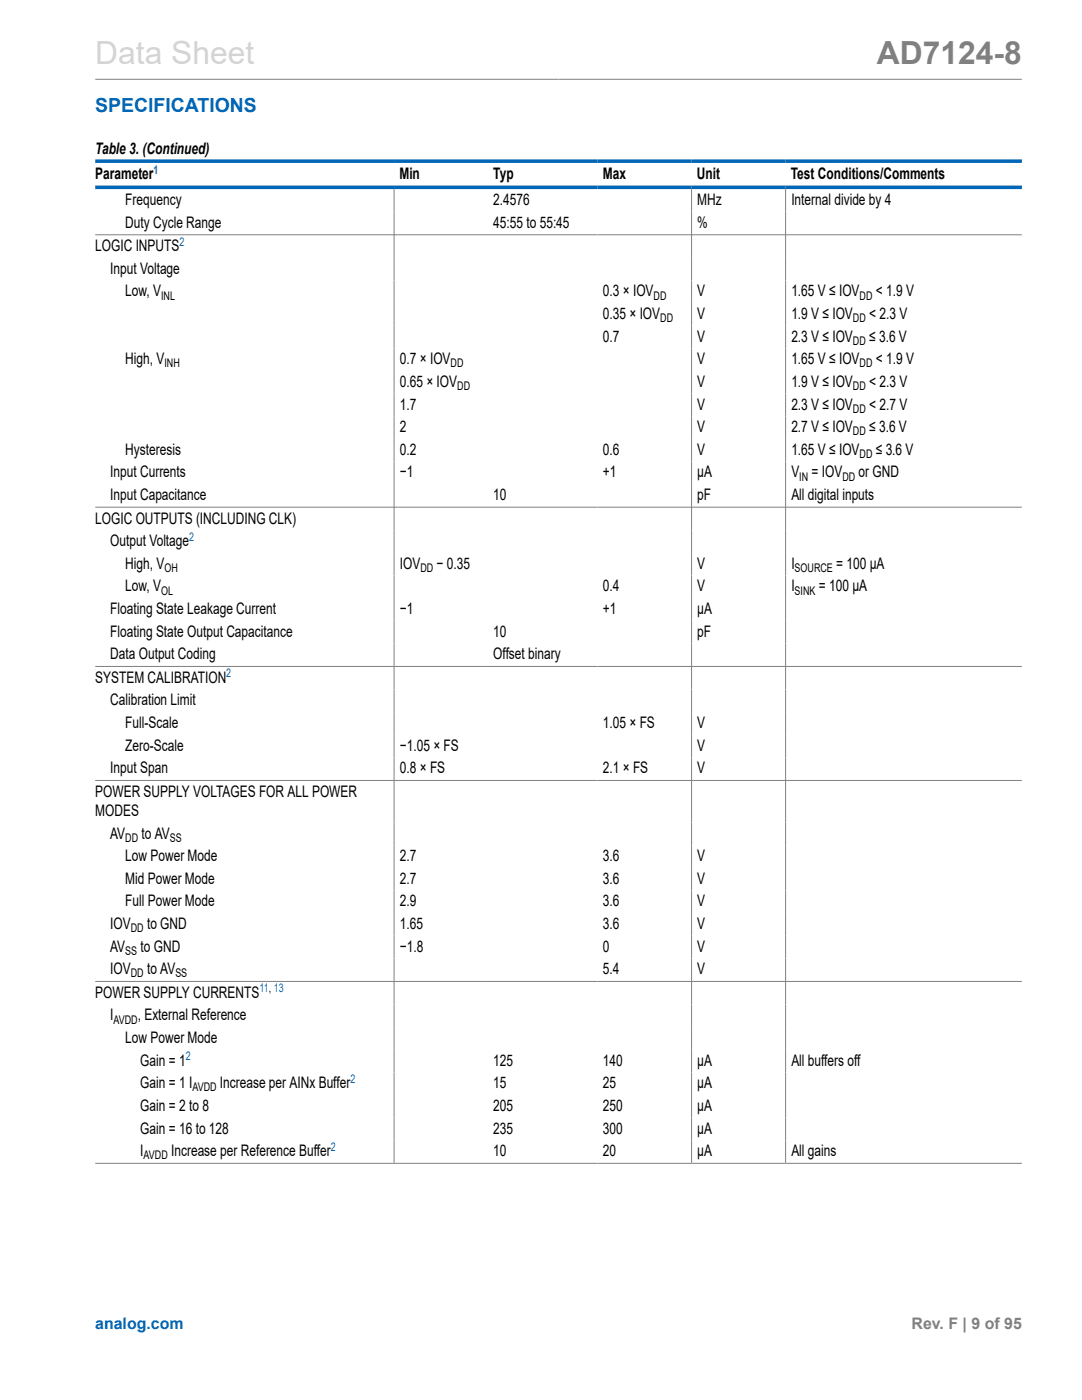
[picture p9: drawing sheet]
<svg xmlns="http://www.w3.org/2000/svg" width="216mm" height="279mm" viewBox="0 0 216 279" stroke-linecap="round" stroke-linejoin="round" font-family="sans-serif">
<defs><g id="words">
<text font-size="6.3" fill="#d3d3d3" x="19" y="12.7">Data Sheet</text>
<text font-size="6.3" fill="#808080" x="175" y="12.7">AD7124-8</text>
<text font-size="3.9" fill="#0067b8" x="19" y="22.3">SPECIFICATIONS</text>
<g font-size="3.2">
<text x="19" y="30.8">Table 3. (Continued)</text>
<text x="19" y="35.7">Parameter</text>
<text x="79.7" y="35.7">Min</text>
<text x="98.4" y="35.7">Typ</text>
<text x="120.3" y="35.7">Max</text>
<text x="139.1" y="35.7">Unit</text>
<text x="157.8" y="35.7">Test Conditions/Comments</text>
<text x="25" y="40.9">Frequency</text>
<text x="98.4" y="40.9">2.4576</text>
<text x="139.1" y="40.9">MHz</text>
<text x="157.9" y="40.9">Internal divide by 4</text>
<text x="25" y="45.4">Duty Cycle Range</text>
<text x="98.4" y="45.4">45:55 to 55:45</text>
<text x="139.1" y="45.4">%</text>
<text x="19" y="50.1">LOGIC INPUTS</text>
<text x="22" y="54.6">Input Voltage</text>
<text x="25" y="59.1">Low, V</text>
<text x="120.3" y="59.1">0.3 × IOV</text>
<text x="139.1" y="59.1">V</text>
<text x="157.9" y="59.1">1.65 V ≤ IOV</text>
<text x="174.8" y="59.1">&lt; 1.9 V</text>
<text x="120.3" y="63.7">0.35 × IOV</text>
<text x="139.1" y="63.7">V</text>
<text x="157.9" y="63.7">1.9 V ≤ IOV</text>
<text x="173.4" y="63.7">&lt; 2.3 V</text>
<text x="120.3" y="68.2">0.7</text>
<text x="139.1" y="68.2">V</text>
<text x="157.9" y="68.2">2.3 V ≤ IOV</text>
<text x="173.4" y="68.2">≤ 3.6 V</text>
<text x="25" y="72.7">High, V</text>
<text x="79.8" y="72.7">0.7 × IOV</text>
<text x="79.8" y="77.2">0.65 × IOV</text>
<text x="139.1" y="72.7">V</text>
<text x="139.1" y="77.2">V</text>
<text x="157.9" y="72.7">1.65 V ≤ IOV</text>
<text x="157.9" y="77.2">1.9 V ≤ IOV</text>
<text x="173.4" y="77.2">&lt; 2.3 V</text>
<text x="174.8" y="72.7">&lt; 1.9 V</text>
<text x="79.8" y="81.7">1.7</text>
<text x="139.1" y="81.7">V</text>
<text x="157.9" y="81.7">2.3 V ≤ IOV</text>
<text x="173.4" y="81.7">&lt; 2.7 V</text>
<text x="79.8" y="86.2">2</text>
<text x="139.1" y="86.2">V</text>
<text x="157.9" y="86.2">2.7 V ≤ IOV</text>
<text x="173.4" y="86.2">≤ 3.6 V</text>
<text x="22" y="95.3">Input Currents</text>
<text x="25" y="90.8">Hysteresis</text>
<text x="79.8" y="90.8">0.2</text>
<text x="79.8" y="95.3">−1</text>
<text x="120.3" y="90.8">0.6</text>
<text x="120.3" y="95.3">+1</text>
<text x="139.1" y="90.8">V</text>
<text x="139.1" y="95.3">µA</text>
<text x="157.9" y="90.8">1.65 V ≤ IOV</text>
<text x="157.9" y="95.3">V</text>
<text x="161.9" y="95.3">= IOV</text>
<text x="171.3" y="95.3">or GND</text>
<text x="174.8" y="90.8">≤ 3.6 V</text>
<text x="22" y="99.8">Input Capacitance</text>
<text x="98.4" y="99.8">10</text>
<text x="139.1" y="99.8">pF</text>
<text x="157.9" y="99.8">All digital inputs</text>
<text x="19" y="104.5">LOGIC OUTPUTS (INCLUDING CLK)</text>
<text x="22" y="109">Output Voltage</text>
<text x="25" y="113.5">High, V</text>
<text x="79.8" y="113.5">IOV</text>
<text x="87.1" y="113.5">− 0.35</text>
<text x="139.1" y="113.5">V</text>
<text x="157.9" y="113.5">I</text>
<text x="166.9" y="113.5">= 100 µA</text>
<text x="25" y="118">Low, V</text>
<text x="120.3" y="118">0.4</text>
<text x="139.1" y="118">V</text>
<text x="157.9" y="118">I</text>
<text x="163.4" y="118">= 100 µA</text>
<text x="22" y="122.5">Floating State Leakage Current</text>
<text x="79.8" y="122.5">−1</text>
<text x="120.3" y="122.5">+1</text>
<text x="139.1" y="122.5">µA</text>
<text x="22" y="127.1">Floating State Output Capacitance</text>
<text x="22" y="131.6">Data Output Coding</text>
<text x="98.4" y="127.1">10</text>
<text x="98.4" y="131.6">Offset binary</text>
<text x="139.1" y="127.1">pF</text>
<text x="19" y="136.3">SYSTEM CALIBRATION</text>
<text x="22" y="140.8">Calibration Limit</text>
<text x="25" y="145.3">Full-Scale</text>
<text x="25" y="149.8">Zero-Scale</text>
<text x="79.8" y="149.8">−1.05 × FS</text>
<text x="120.3" y="145.3">1.05 × FS</text>
<text x="139.1" y="145.3">V</text>
<text x="139.1" y="149.8">V</text>
<text x="22" y="154.3">Input Span</text>
<text x="79.8" y="154.3">0.8 × FS</text>
<text x="120.3" y="154.3">2.1 × FS</text>
<text x="139.1" y="154.3">V</text>
<text x="19" y="159">POWER SUPPLY VOLTAGES FOR ALL POWER</text>
<text x="19" y="162.8">MODES</text>
<text x="22" y="167.3">AV</text>
<text x="28.2" y="167.3">to AV</text>
<text x="25" y="171.9">Low Power Mode</text>
<text x="79.8" y="171.9">2.7</text>
<text x="120.3" y="171.9">3.6</text>
<text x="139.1" y="171.9">V</text>
<text x="25" y="176.4">Mid Power Mode</text>
<text x="79.8" y="176.4">2.7</text>
<text x="120.3" y="176.4">3.6</text>
<text x="139.1" y="176.4">V</text>
<text x="22" y="185.4">IOV</text>
<text x="25" y="180.9">Full Power Mode</text>
<text x="29.3" y="185.4">to GND</text>
<text x="79.8" y="185.4">1.65</text>
<text x="79.8" y="180.9">2.9</text>
<text x="120.3" y="185.4">3.6</text>
<text x="120.3" y="180.9">3.6</text>
<text x="139.1" y="185.4">V</text>
<text x="139.1" y="180.9">V</text>
<text x="22" y="189.9">AV</text>
<text x="28" y="189.9">to GND</text>
<text x="79.8" y="189.9">−1.8</text>
<text x="120.3" y="189.9">0</text>
<text x="139.1" y="189.9">V</text>
<text x="22" y="194.4">IOV</text>
<text x="29.3" y="194.4">to AV</text>
<text x="120.3" y="194.4">5.4</text>
<text x="139.1" y="194.4">V</text>
<text x="19" y="199.1">POWER SUPPLY CURRENTS</text>
<text x="22" y="203.6">I</text>
<text x="27.5" y="203.6">, External Reference</text>
<text x="25" y="208.2">Low Power Mode</text>
<text x="28" y="212.7">Gain = 1</text>
<text x="98.4" y="212.7">125</text>
<text x="120.3" y="212.7">140</text>
<text x="139.1" y="212.7">µA</text>
<text x="157.9" y="212.7">All buffers off</text>
<text x="28" y="217.2">Gain = 1 I</text>
<text x="28" y="221.7">Gain = 2 to 8</text>
<text x="43.9" y="217.2">Increase per AINx Buffer</text>
<text x="98.4" y="217.2">15</text>
<text x="98.4" y="221.7">205</text>
<text x="120.3" y="217.2">25</text>
<text x="120.3" y="221.7">250</text>
<text x="139.1" y="217.2">µA</text>
<text x="139.1" y="221.7">µA</text>
<text x="28" y="226.2">Gain = 16 to 128</text>
<text x="98.4" y="226.2">235</text>
<text x="120.3" y="226.2">300</text>
<text x="139.1" y="226.2">µA</text>
<text x="28" y="230.7">I</text>
<text x="34.2" y="230.7">Increase per Reference Buffer</text>
<text x="98.4" y="230.7">10</text>
<text x="120.3" y="230.7">20</text>
<text x="139.1" y="230.7">µA</text>
<text x="157.9" y="230.7">All gains</text>
</g>
<text font-size="3.2" fill="#0067b8" x="19" y="265.3">analog.com</text>
<text font-size="3.2" fill="#808080" x="181.9" y="265.3">Rev. F | 9 of 95</text>
<g font-size="2.4" fill="#0067b8">
<text x="30.6" y="34.6">1</text>
<text x="35.8" y="49.1">2</text>
<text x="37.8" y="107.9">2</text>
<text x="45.2" y="135.2">2</text>
<text x="51.8" y="198.1">11, 13</text>
<text x="37.1" y="211.6">2</text>
<text x="69.9" y="216.1">2</text>
<text x="66" y="229.7">2</text>
</g>
<g font-size="2.4">
<text x="32.1" y="59.8">INL</text>
<text x="130.4" y="59.8">DD</text>
<text x="171.5" y="59.8">DD</text>
<text x="131.7" y="64.3">DD</text>
<text x="170.2" y="64.3">DD</text>
<text x="170.2" y="68.8">DD</text>
<text x="32.8" y="73.3">INH</text>
<text x="89.9" y="73.3">DD</text>
<text x="91.2" y="77.8">DD</text>
<text x="170.2" y="77.8">DD</text>
<text x="171.5" y="73.3">DD</text>
<text x="170.2" y="82.4">DD</text>
<text x="170.2" y="86.9">DD</text>
<text x="159.5" y="95.9">IN</text>
<text x="168.1" y="95.9">DD</text>
<text x="171.5" y="91.4">DD</text>
<text x="32.1" y="118.7">OL</text>
<text x="32.8" y="114.1">OH</text>
<text x="83.9" y="114.1">DD</text>
<text x="158.6" y="114.1">SOURCE</text>
<text x="158.6" y="118.7">SINK</text>
<text x="25" y="168">DD</text>
<text x="33.9" y="168">SS</text>
<text x="25" y="190.6">SS</text>
<text x="26.1" y="186">DD</text>
<text x="26.1" y="195.1">DD</text>
<text x="35" y="195.1">SS</text>
<text x="22.7" y="204.3">AVDD</text>
<text x="38.4" y="217.8">AVDD</text>
<text x="28.7" y="231.4">AVDD</text>
</g>
</g></defs>
<path d="M19 15.8h184.9M78.6 37.7v194.4M138 37.7v194.4M156.8 37.7v194.4M19 46.9h184.9M19 101.2h184.9M19 133h184.9M19 155.8h184.9M19 195.9h184.9M19 232.2h184.9" fill="none" stroke="#808080" stroke-width=".2"/>
<path d="M19 32.2h184.9M19 37.4h184.9" fill="none" stroke="#0067b8" stroke-width=".71"/>
<use href="#words"/>
</svg>
